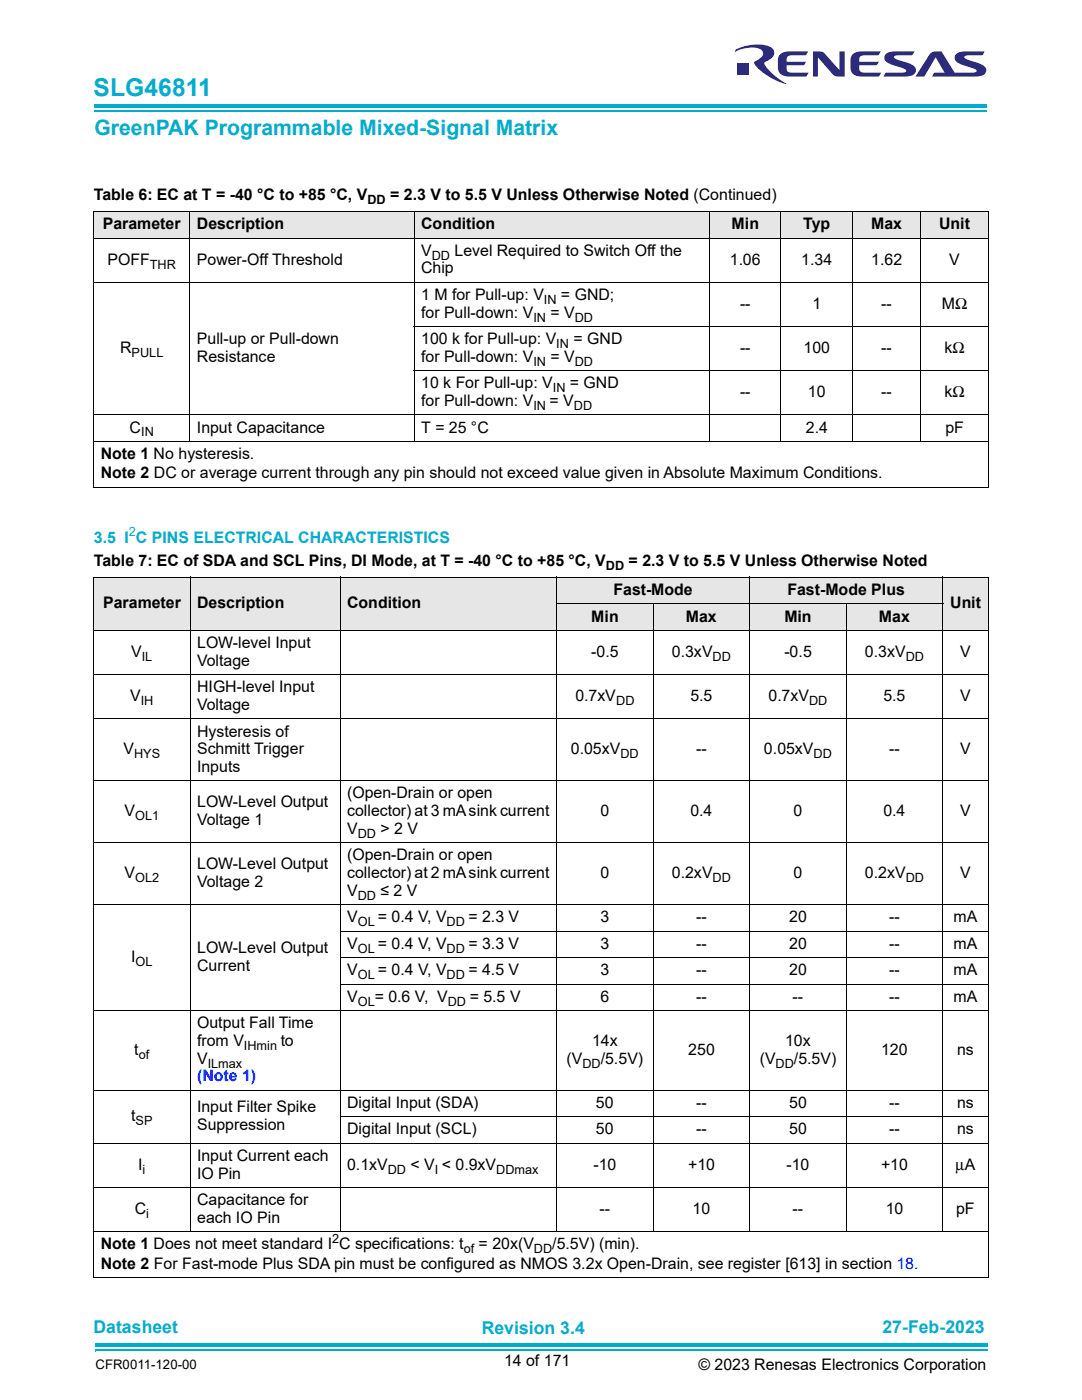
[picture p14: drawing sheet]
<svg xmlns="http://www.w3.org/2000/svg" width="216mm" height="279mm" viewBox="0 0 216 279" stroke-linecap="round" stroke-linejoin="round" font-family="sans-serif">
<defs><g id="words">
<text font-size="4.9" fill="#00accd" x="18.7" y="19.1">SLG46811</text>
<text font-size="4.2" fill="#00accd" x="18.8" y="26.9">GreenPAK Programmable Mixed-Signal Matrix</text>
<g font-size="3.5" fill="#00accd">
<text x="18.7" y="266.1">Datasheet</text>
<text x="96.1" y="266.3">Revision 3.4</text>
<text x="176.1" y="266.1">27-Feb-2023</text>
</g>
<g font-size="3.2">
<text x="18.7" y="39.9">Table 6: EC at T = -40 °C to +85 °C, V</text>
<text x="77.9" y="39.9">= 2.3 V to 5.5 V Unless Otherwise Noted (Continued)</text>
<text x="20.5" y="45.7">Parameter</text>
<text x="39.3" y="45.7">Description</text>
<text x="84" y="45.7">Condition</text>
<text x="146" y="45.7">Min</text>
<text x="160.3" y="45.7">Typ</text>
<text x="173.8" y="45.7">Max</text>
<text x="187.4" y="45.7">Unit</text>
<text x="21.5" y="52.8">POFF</text>
<text x="39.3" y="52.8">Power-Off Threshold</text>
<text x="84" y="51">V</text>
<text x="90.7" y="51">Level Required to Switch Off the</text>
<text x="145.6" y="52.8">1.06</text>
<text x="159.9" y="52.8">1.34</text>
<text x="173.8" y="52.8">1.62</text>
<text x="189.4" y="52.8">V</text>
<text x="84" y="54.6">Chip</text>
<text x="84" y="59.9">1 M for Pull-up: V</text>
<text x="111.9" y="59.9">= GND;</text>
<text x="84" y="63.4">for Pull-down: V</text>
<text x="109.8" y="63.4">= V</text>
<text x="147.7" y="61.6">--</text>
<text x="162.1" y="61.6">1</text>
<text x="175.8" y="61.6">--</text>
<text x="187.9" y="61.6">MΩ</text>
<text x="24" y="70.4">R</text>
<text x="39.3" y="68.7">Pull-up or Pull-down</text>
<text x="84" y="68.7">100 k for Pull-up: V</text>
<text x="114.4" y="68.7">= GND</text>
<text x="147.7" y="70.4">--</text>
<text x="160.3" y="70.4">100</text>
<text x="175.8" y="70.4">--</text>
<text x="188.5" y="70.4">kΩ</text>
<text x="39.3" y="72.2">Resistance</text>
<text x="84" y="72.2">for Pull-down: V</text>
<text x="84" y="77.5">10 k For Pull-up: V</text>
<text x="109.8" y="72.2">= V</text>
<text x="113.7" y="77.5">= GND</text>
<text x="84" y="81">for Pull-down: V</text>
<text x="109.6" y="81">= V</text>
<text x="147.7" y="79.2">--</text>
<text x="161.2" y="79.2">10</text>
<text x="175.8" y="79.2">--</text>
<text x="188.5" y="79.2">kΩ</text>
<text x="25.9" y="86.3">C</text>
<text x="39.3" y="86.3">Input Capacitance</text>
<text x="84" y="86.3">T = 25 °C</text>
<text x="160.8" y="86.3">2.4</text>
<text x="188.6" y="86.3">pF</text>
<text x="20.1" y="91.6">Note 1 No hysteresis.</text>
<text x="20.1" y="95.5">Note 2 DC or average current through any pin should not exceed value given in Absolute Maximum Conditions.</text>
<text x="18.7" y="112.9">Table 7: EC of SDA and SCL Pins, DI Mode, at T = -40 °C to +85 °C, V</text>
<text x="125.4" y="112.9">= 2.3 V to 5.5 V Unless Otherwise Noted</text>
<text x="122.4" y="118.8">Fast-Mode</text>
<text x="157.1" y="118.8">Fast-Mode Plus</text>
<text x="20.6" y="121.4">Parameter</text>
<text x="39.3" y="121.4">Description</text>
<text x="69.3" y="121.4">Condition</text>
<text x="118" y="124.1">Min</text>
<text x="136.9" y="124.1">Max</text>
<text x="156.5" y="124.1">Min</text>
<text x="175.4" y="124.1">Max</text>
<text x="189.6" y="121.4">Unit</text>
<text x="26.2" y="131.1">V</text>
<text x="39.3" y="129.4">LOW-level Input</text>
<text x="118" y="131.1">-0.5</text>
<text x="134.1" y="131.1">0.3xV</text>
<text x="156.5" y="131.1">-0.5</text>
<text x="172.6" y="131.1">0.3xV</text>
<text x="191.6" y="131.1">V</text>
<text x="39.3" y="132.9">Voltage</text>
<text x="26" y="140">V</text>
<text x="39.3" y="138.2">HIGH-level Input</text>
<text x="39.3" y="141.7">Voltage</text>
<text x="114.8" y="140">0.7xV</text>
<text x="137.8" y="140">5.5</text>
<text x="153.3" y="140">0.7xV</text>
<text x="176.3" y="140">5.5</text>
<text x="191.6" y="140">V</text>
<text x="39.3" y="147">Hysteresis of</text>
<text x="24.6" y="150.5">V</text>
<text x="39.3" y="150.5">Schmitt Trigger</text>
<text x="39.3" y="154.1">Inputs</text>
<text x="113.9" y="150.5">0.05xV</text>
<text x="138.9" y="150.5">--</text>
<text x="152.4" y="150.5">0.05xV</text>
<text x="177.4" y="150.5">--</text>
<text x="191.6" y="150.5">V</text>
<text x="39.3" y="161.1">LOW-Level Output</text>
<text x="69.3" y="159.3">(Open-Drain or open</text>
<text x="24.8" y="162.9">V</text>
<text x="39.3" y="164.6">Voltage 1</text>
<text x="69.3" y="162.9">collector) at 3 mA sink current</text>
<text x="69.3" y="166.4">V</text>
<text x="75.9" y="166.4">&gt; 2 V</text>
<text x="119.8" y="162.9">0</text>
<text x="137.8" y="162.9">0.4</text>
<text x="158.3" y="162.9">0</text>
<text x="176.3" y="162.9">0.4</text>
<text x="191.6" y="162.9">V</text>
<text x="39.3" y="173.5">LOW-Level Output</text>
<text x="69.3" y="171.7">(Open-Drain or open</text>
<text x="24.8" y="175.2">V</text>
<text x="39.3" y="177">Voltage 2</text>
<text x="69.3" y="175.2">collector) at 2 mA sink current</text>
<text x="69.3" y="178.8">V</text>
<text x="75.9" y="178.8">≤ 2 V</text>
<text x="119.8" y="175.2">0</text>
<text x="134.1" y="175.2">0.2xV</text>
<text x="158.3" y="175.2">0</text>
<text x="172.6" y="175.2">0.2xV</text>
<text x="191.6" y="175.2">V</text>
<text x="69.3" y="184.1">V</text>
<text x="75.4" y="184.1">= 0.4 V, V</text>
<text x="93.5" y="184.1">= 2.3 V</text>
<text x="119.8" y="184.1">3</text>
<text x="138.9" y="184.1">--</text>
<text x="157.5" y="184.1">20</text>
<text x="177.4" y="184.1">--</text>
<text x="190.2" y="184.1">mA</text>
<text x="26.2" y="192">I</text>
<text x="39.3" y="190.2">LOW-Level Output</text>
<text x="69.3" y="189.4">V</text>
<text x="75.4" y="189.4">= 0.4 V, V</text>
<text x="93.5" y="189.4">= 3.3 V</text>
<text x="119.8" y="189.4">3</text>
<text x="138.9" y="189.4">--</text>
<text x="157.5" y="189.4">20</text>
<text x="177.4" y="189.4">--</text>
<text x="190.2" y="189.4">mA</text>
<text x="39.3" y="193.8">Current</text>
<text x="69.3" y="194.6">V</text>
<text x="75.4" y="194.6">= 0.4 V, V</text>
<text x="93.5" y="194.6">= 4.5 V</text>
<text x="119.8" y="194.6">3</text>
<text x="138.9" y="194.6">--</text>
<text x="157.5" y="194.6">20</text>
<text x="177.4" y="194.6">--</text>
<text x="190.2" y="194.6">mA</text>
<text x="69.3" y="199.9">V</text>
<text x="74.8" y="199.9">= 0.6 V, V</text>
<text x="93.7" y="199.9">= 5.5 V</text>
<text x="119.8" y="199.9">6</text>
<text x="138.9" y="199.9">--</text>
<text x="158.2" y="199.9">--</text>
<text x="177.4" y="199.9">--</text>
<text x="190.2" y="199.9">mA</text>
<text x="39.3" y="205.2">Output Fall Time</text>
<text x="39.3" y="208.7">from V</text>
<text x="56" y="208.7">to</text>
<text x="118.2" y="208.7">14x</text>
<text x="156.7" y="208.7">10x</text>
<text x="26.8" y="210.5">t</text>
<text x="39.3" y="212.3">V</text>
<text x="113" y="212.3">(V</text>
<text x="119.9" y="212.3">/5.5V)</text>
<text x="137.3" y="210.5">250</text>
<text x="151.6" y="212.3">(V</text>
<text x="158.4" y="212.3">/5.5V)</text>
<text x="175.9" y="210.5">120</text>
<text x="191" y="210.5">ns</text>
<text x="39.3" y="222">Input Filter Spike</text>
<text x="69.3" y="221.1">Digital Input (SDA)</text>
<text x="118.9" y="221.1">50</text>
<text x="138.9" y="221.1">--</text>
<text x="157.5" y="221.1">50</text>
<text x="177.4" y="221.1">--</text>
<text x="191" y="221.1">ns</text>
<text x="26.2" y="223.7">t</text>
<text x="39.3" y="225.5">Suppression</text>
<text x="69.3" y="226.4">Digital Input (SCL)</text>
<text x="118.9" y="226.4">50</text>
<text x="138.9" y="226.4">--</text>
<text x="157.5" y="226.4">50</text>
<text x="177.4" y="226.4">--</text>
<text x="191" y="226.4">ns</text>
<text x="27.6" y="233.4">I</text>
<text x="39.3" y="231.7">Input Current each</text>
<text x="69.3" y="233.4">0.1xV</text>
<text x="81.9" y="233.4">&lt; V &lt; 0.9xV</text>
<text x="118.4" y="233.4">-10</text>
<text x="137.3" y="233.4">+10</text>
<text x="156.9" y="233.4">-10</text>
<text x="175.8" y="233.4">+10</text>
<text x="190.7" y="233.4">µA</text>
<text x="39.3" y="235.2">IO Pin</text>
<text x="26.9" y="242.3">C</text>
<text x="39.3" y="240.5">Capacitance for</text>
<text x="39.3" y="244">each IO Pin</text>
<text x="119.6" y="242.3">--</text>
<text x="138.2" y="242.3">10</text>
<text x="158.2" y="242.3">--</text>
<text x="176.7" y="242.3">10</text>
<text x="190.8" y="242.3">pF</text>
<text x="20.1" y="249.3">Note 1 Does not meet standard I C specifications: t</text>
<text x="95.5" y="249.3">= 20x(V</text>
<text x="110.2" y="249.3">/5.5V) (min).</text>
<text x="20.1" y="253.2">Note 2 For Fast-mode Plus SDA pin must be configured as NMOS 3.2x Open-Drain, see register [613] in section 18.</text>
<text x="100.6" y="272.7">14 of 171</text>
<text x="139.4" y="273.4">© 2023 Renesas Electronics Corporation</text>
</g>
<text font-size="3.2" fill="#00accd" x="18.7" y="108.3">3.5 I C PINS ELECTRICAL CHARACTERISTICS</text>
<text font-size="3.2" fill="#00f" x="39.3" y="215.8">(Note 1)</text>
<text font-size="2.6" x="19" y="273.1">CFR0011-120-00</text>
<g font-size="2.5">
<text x="73.3" y="40.6">DD</text>
<text x="29.9" y="53.6">THR</text>
<text x="86.1" y="51.8">DD</text>
<text x="106.4" y="64.2">IN</text>
<text x="108.5" y="60.6">IN</text>
<text x="114.7" y="64.2">DD</text>
<text x="26.2" y="71.2">PULL</text>
<text x="111" y="69.5">IN</text>
<text x="106.4" y="73">IN</text>
<text x="114.7" y="73">DD</text>
<text x="106.4" y="81.8">IN</text>
<text x="110.3" y="78.3">IN</text>
<text x="114.5" y="81.8">DD</text>
<text x="28.2" y="87.1">IN</text>
<text x="120.9" y="113.7">DD</text>
<text x="28.3" y="131.9">IL</text>
<text x="142.2" y="131.9">DD</text>
<text x="180.7" y="131.9">DD</text>
<text x="28.1" y="140.8">IH</text>
<text x="122.9" y="140.8">DD</text>
<text x="161.5" y="140.8">DD</text>
<text x="26.8" y="151.3">HYS</text>
<text x="123.8" y="151.3">DD</text>
<text x="162.3" y="151.3">DD</text>
<text x="27" y="163.7">OL1</text>
<text x="71.4" y="167.2">DD</text>
<text x="27" y="176">OL2</text>
<text x="71.4" y="179.5">DD</text>
<text x="142.2" y="176">DD</text>
<text x="180.7" y="176">DD</text>
<text x="71.4" y="184.8">OL</text>
<text x="89.1" y="184.8">DD</text>
<text x="71.4" y="190.1">OL</text>
<text x="89.1" y="190.1">DD</text>
<text x="27.1" y="192.8">OL</text>
<text x="71.4" y="195.4">OL</text>
<text x="89.1" y="195.4">DD</text>
<text x="71.4" y="200.7">OL</text>
<text x="89.4" y="200.7">DD</text>
<text x="48.7" y="209.6">IHmin</text>
<text x="27.7" y="211.3">of</text>
<text x="41.4" y="213.1">ILmax</text>
<text x="116.2" y="213.1">DD</text>
<text x="154.7" y="213.1">DD</text>
<text x="27.1" y="224.5">SP</text>
<text x="28.4" y="234.2">i</text>
<text x="77.4" y="234.2">DD</text>
<text x="86.8" y="234.2">I</text>
<text x="99" y="234.2">DDmax</text>
<text x="29.2" y="243">i</text>
<text x="66.3" y="248">2</text>
<text x="92.5" y="250.1">of</text>
<text x="106.6" y="250.1">DD</text>
</g>
<text font-size="2.5" fill="#00accd" x="25.7" y="107.1">2</text>
</g></defs>
<path d="M18.9 268.1h178.1v.7h-178.1z" fill-rule="evenodd" fill="#00accd"/>
<path d="M19 269.5h178" fill="none" stroke="#00accd" stroke-width=".21"/>
<path d="M19 269.6h178.1" fill="none" stroke="#00accd" stroke-width=".2"/>
<path d="M196.9 269.3h.2v.3h-.2z" fill="#00accd"/>
<path d="M18.9 269.4h178.1" fill="none" stroke="#00accd" stroke-width=".2"/>
<path d="M18.9 269.4h.2v.3h-.2z" fill="#00accd"/>
<path d="M18.7 20.7h178.2v.7h-178.2z" fill-rule="evenodd" fill="#00accd"/>
<path d="M18.8 22.1h178.1" fill="none" stroke="#00accd" stroke-width=".21"/>
<path d="M18.8 22.2h178.2" fill="none" stroke="#00accd" stroke-width=".2"/>
<path d="M196.8 21.9h.2v.3h-.2z" fill="#00accd"/>
<path d="M18.8 22h178.1" fill="none" stroke="#00accd" stroke-width=".2"/>
<path d="M18.8 22h.1v.3h-.1z" fill="#00accd"/>
<g fill="#2c2b7b">
<path d="M162.2 10.3h.9a1.62 1.62 0 0 1 1.7 .6l2.7 3.1v-3.7h1.1v5a4.2 4.2 0 0 1-2.3-.3l-3.1-3.5v3.8h-1z"/>
<path d="M155.8 10.7a8 8 0 0 1 3.9-.4h1.6l-.6 .7h-2.6a.98 .98 0 0 0-1.1 1.3h3.8l-.2 .6-.3 .1h-3.3a1.05 1.05 0 0 0 .1 1.2 1.05 1.05 0 0 0 1.1 .3h3.2l-.5 .7-2 .1a3.8 3.8 0 0 1-3.4-.8 5.2 5.2 0 0 1 0-3.4z"/>
<path d="M170.3 10.7a8 8 0 0 1 3.9-.4h1.5l-.4 .7h-.2h-2.5a.98 .98 0 0 0-1.1 1.3h3.9l-.6 .7h-3.4a1.06 1.06 0 0 0 .2 1.2 1.06 1.06 0 0 0 1.1 .3h3.1l-.4 .7-2 .1a3.8 3.8 0 0 1-3.4-.8 5.2 5.2 0 0 1 0-3.4z"/>
<path d="M176.7 10.9a3.5 3.5 0 0 1 2.5-.6h3.3l-.5 .7h-1.4a3.1 3.1 0 0 0-2.2 .3v.1a3.2 3.2 0 0 0 1.8 .9 3.5 3.5 0 0 1 2.5 1.4 1.31 1.31 0 0 1-1.5 1.5l-4.9 .1a1.05 1.05 0 0 1 1.4-.8h.9a3.2 3.2 0 0 0 2.2-.2v-.3l-.8-.5a6.1 6.1 0 0 1-3.4-1.4 1.09 1.09 0 0 1 .1-1.2z"/>
<path d="M185.8 10.6a3 3 0 0 1 2.1-.2l2.6 4.1h1.9a3.4 3.4 0 0 0 2.4-.2l.1-.1a1.1 1.1 0 0 0-1-.7l-.7-.2a3.7 3.7 0 0 1-2.7-1.5 1.31 1.31 0 0 1 1.5-1.5h4.5l-.4 .7h-1.4a3.2 3.2 0 0 0-2.2 .3l.1 .4 1.4 .5a4.1 4.1 0 0 1 2.8 1.5 1.3 1.3 0 0 1-1.5 1.5l-9.3 .1 .3-.6 .2-.2h2l-1.8-3-2.3 3.8h-1.7z"/>
<path d="M147.1 12.7h2.2v2.3h-2.2z"/>
<path d="M146.8 9.9a8.8 8.8 0 0 1 7-.5 1.41 1.41 0 0 1 .7 1.4 1.41 1.41 0 0 1-1.1 1.2l-.7 .3a.38 .38 0 0 0-.1 .7 12.7 12.7 0 0 0 4.3 3.7 10.8 10.8 0 0 1-6.4-4.1l.1-.4 .6-.2a1.57 1.57 0 0 0 1-1.6 1.92 1.92 0 0 0-1.9-.9 6.9 6.9 0 0 0-3.6 .8z"/>
</g>
<g fill="#e6e6e6">
<path d="M18.7 115.2h19.2v10.6h-19.2z"/>
<path d="M37.9 115.2h30v10.6h-30z"/>
<path d="M67.9 115.2h43.2v10.6h-43.2z"/>
<path d="M111.1 115.2h38.5v5.3h-38.5z"/>
<path d="M149.6 115.2h38.5v5.3h-38.5z"/>
<path d="M188.1 115.2h9v10.6h-9z"/>
<path d="M111.1 120.5h19.2v5.3h-19.2z"/>
<path d="M130.3 120.5h19.3v5.3h-19.3z"/>
<path d="M149.6 120.5h19.3v5.3h-19.3z"/>
<path d="M168.9 120.5h19.2v5.3h-19.2z"/>
<path d="M18.7 42.2h19.2v5.3h-19.2z"/>
<path d="M37.9 42.2h44.7v5.3h-44.7z"/>
<path d="M82.6 42.2h59v5.3h-59z"/>
<path d="M141.6 42.2h14.2v5.3h-14.2z"/>
<path d="M155.8 42.2h14.3v5.3h-14.3z"/>
<path d="M170.1 42.2h13.6v5.3h-13.6z"/>
<path d="M183.7 42.2h13.6v5.3h-13.6z"/>
</g>
<g fill="none" stroke="#000" stroke-width=".2">
<path d="M18.6 42.2h178.8M18.6 47.5h178.8M18.6 56.3h178.8M18.7 42.3v54.9M37.9 42.1v46M82.6 42.1v46M141.6 42.1v46M155.8 42.1v46M170.1 42.1v46M183.7 42.1v46M197.3 42.3v54.9M82.5 65.2h114.9"/>
<path d="M82.5 74h114.9M18.6 82.8h178.8M18.6 88.1h178.8M18.6 97.2h178.8M18.6 115.2h178.6M18.7 115.4v139.5M37.9 115.1v130.8M67.9 115.1v130.8M111.1 115.1v130.8M149.6 115.1v130.8M188.1 115.1v130.8M197.1 115.4v139.5"/>
<path d="M18.6 125.8h178.6M18.6 134.7h178.6M111 120.5h77.2M130.3 120.4v125.5M168.9 120.4v125.5M18.6 143.5h178.6M18.6 155.8h178.6M18.6 168.2h178.6M18.6 180.5h178.6M67.8 185.8h129.4M67.8 191.1h129.4M67.8 196.4h129.4"/>
<path d="M18.6 201.7h178.6M18.6 217.6h178.6M18.6 228.1h178.6M18.6 237h178.6M67.8 222.8h129.4M18.6 245.8h178.6M18.6 255h178.6"/>
</g>
<use href="#words"/>
</svg>
